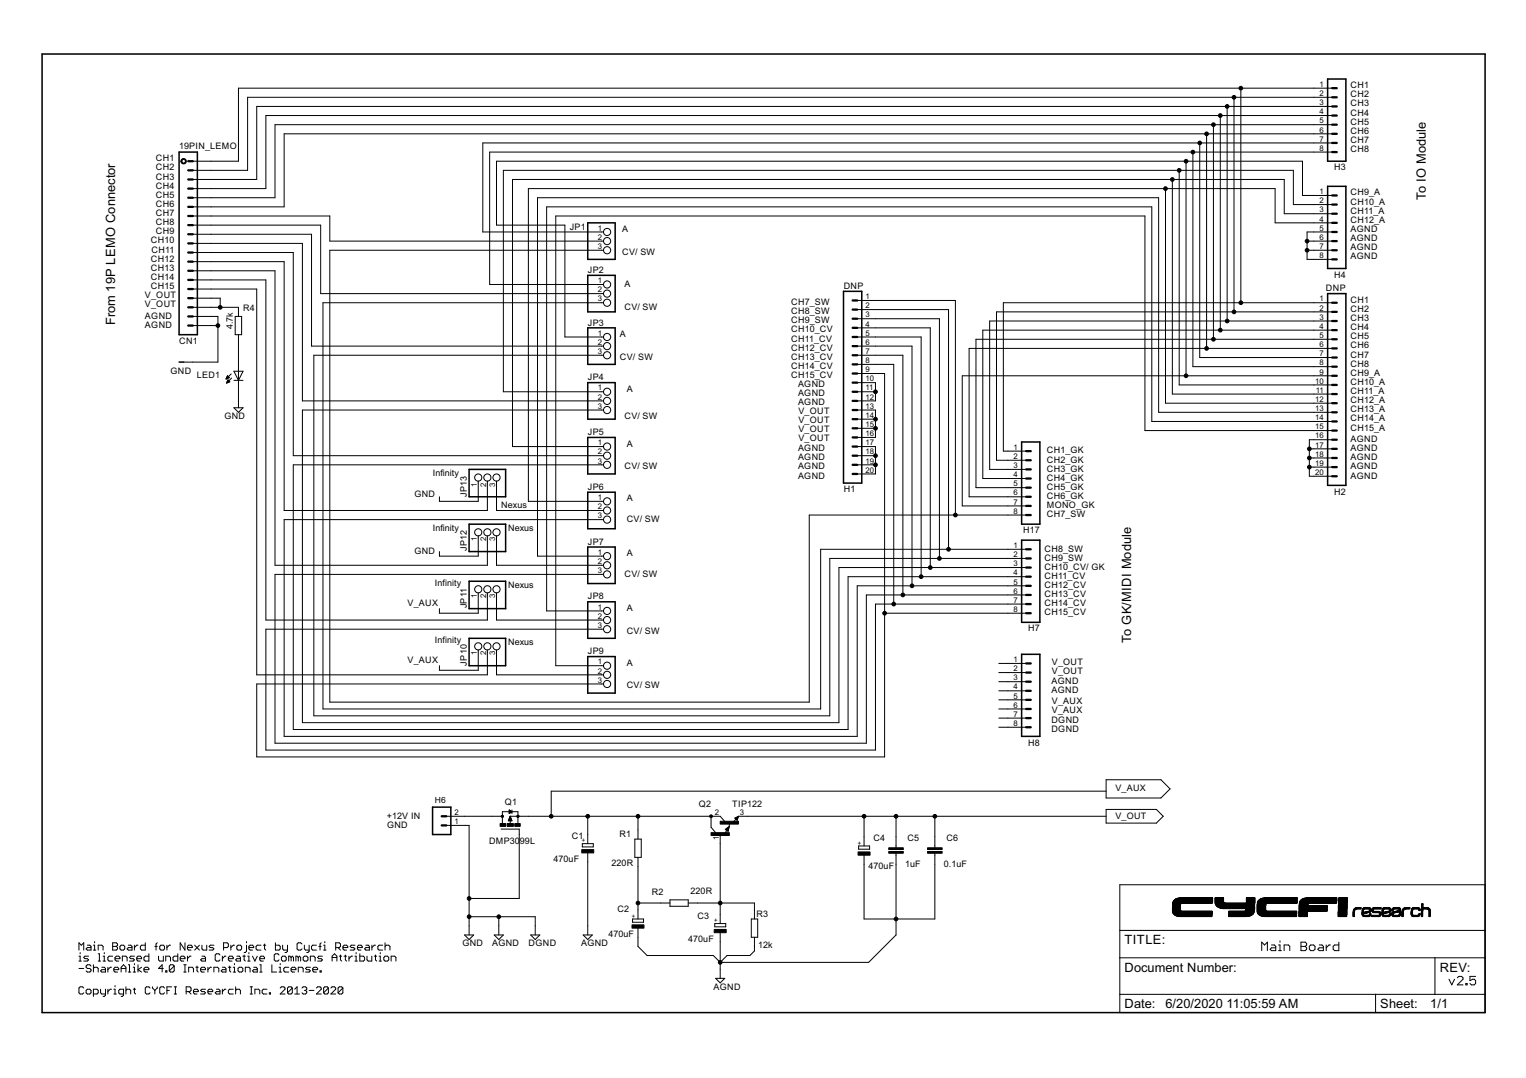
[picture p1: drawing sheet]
<svg xmlns="http://www.w3.org/2000/svg" width="297mm" height="210mm" viewBox="0 0 297 210" stroke-linecap="round" stroke-linejoin="round" font-family="sans-serif">
<defs><g id="words">
<g font-size="2.8">
<text x="277.5" y="38.9" transform="rotate(-90 277.5 38.9)">To IO Module</text>
<text x="22.4" y="63.4" transform="rotate(-90 22.4 63.4)">From 19P LEMO Connector</text>
<text x="220.2" y="125.1" transform="rotate(-90 220.2 125.1)">To GK/MIDI Module</text>
<text x="218.9" y="183.8">TITLE:</text>
<text x="218.9" y="189.2">Document Number:</text>
<text x="280.2" y="189.2">REV:</text>
<text x="218.9" y="196.3">Date: 6/20/2020</text>
<text x="238.7" y="196.3">11:05:59 AM</text>
<text x="268.7" y="196.3">Sheet:</text>
<text x="278.4" y="196.3">1/1</text>
</g>
<g font-size="1.9">
<text x="262.9" y="17.2">CH1</text>
<text x="262.9" y="19">CH2</text>
<text x="262.9" y="20.7">CH3</text>
<text x="262.9" y="22.5">CH4</text>
<text x="34.9" y="29.1">19PIN_LEMO</text>
<text x="262.9" y="24.3">CH5</text>
<text x="262.9" y="26.1">CH6</text>
<text x="262.9" y="27.8">CH7</text>
<text x="262.9" y="29.6">CH8</text>
<text x="30.4" y="31.4">CH1</text>
<text x="30.4" y="33.2">CH2</text>
<text x="30.4" y="35">CH3</text>
<text x="259.7" y="33.2">H3</text>
<text x="30.4" y="36.7">CH4</text>
<text x="30.4" y="38.5">CH5</text>
<text x="30.4" y="40.3">CH6</text>
<text x="262.9" y="38.1">CH9_A</text>
<text x="262.9" y="39.8">CH10_A</text>
<text x="262.9" y="41.6">CH11_A</text>
<text x="29.4" y="47.4">CH10</text>
<text x="30.4" y="42.1">CH7</text>
<text x="30.4" y="43.8">CH8</text>
<text x="30.4" y="45.6">CH9</text>
<text x="110.9" y="44.7">JP1</text>
<text x="121.1" y="45.2">A</text>
<text x="262.9" y="43.4">CH12_A</text>
<text x="262.9" y="47">AGND</text>
<text x="262.9" y="45.2">AGND</text>
<text x="29.4" y="51">CH12</text>
<text x="29.4" y="52.7">CH13</text>
<text x="29.5" y="49.2">CH11</text>
<text x="114.4" y="53.2">JP2</text>
<text x="121.1" y="49.6">CV/ SW</text>
<text x="262.9" y="48.7">AGND</text>
<text x="262.9" y="50.5">AGND</text>
<text x="28.2" y="58.1">V_OUT</text>
<text x="28.2" y="59.8">V_OUT</text>
<text x="29.4" y="54.5">CH14</text>
<text x="29.4" y="56.3">CH15</text>
<text x="121.6" y="55.8">A</text>
<text x="154" y="59.4">CH7_SW</text>
<text x="164.2" y="56.2">DNP</text>
<text x="258.1" y="56.6">DNP</text>
<text x="259.7" y="54.1">H4</text>
<text x="262.9" y="59">CH1</text>
<text x="28.2" y="62.1">AGND</text>
<text x="28.2" y="63.8">AGND</text>
<text x="45.4" y="64.1" transform="rotate(-90 45.4 64.1)">4.7k</text>
<text x="47.3" y="60.6">R4</text>
<text x="114.4" y="63.4">JP3</text>
<text x="120.7" y="65.6">A</text>
<text x="121.6" y="60.3">CV/ SW</text>
<text x="154" y="63">CH9_SW</text>
<text x="154" y="64.7">CH10_CV</text>
<text x="154" y="61.2">CH8_SW</text>
<text x="262.9" y="60.7">CH2</text>
<text x="262.9" y="62.5">CH3</text>
<text x="262.9" y="64.3">CH4</text>
<text x="34.9" y="67">CN1</text>
<text x="120.7" y="70.1">CV/ SW</text>
<text x="154" y="66.5">CH11_CV</text>
<text x="154" y="68.3">CH12_CV</text>
<text x="154" y="70.1">CH13_CV</text>
<text x="154" y="71.8">CH14_CV</text>
<text x="262.9" y="66.1">CH5</text>
<text x="262.9" y="67.8">CH6</text>
<text x="262.9" y="69.6">CH7</text>
<text x="262.9" y="71.4">CH8</text>
<text x="33.2" y="72.8">GND</text>
<text x="38.3" y="73.5">LED1</text>
<text x="114.4" y="74.1">JP4</text>
<text x="122" y="76.3">A</text>
<text x="154" y="73.6">CH15_CV</text>
<text x="155.3" y="75.4">AGND</text>
<text x="155.3" y="77.2">AGND</text>
<text x="262.9" y="73.2">CH9_A</text>
<text x="262.9" y="75">CH10_A</text>
<text x="262.9" y="76.7">CH11_A</text>
<text x="43.7" y="81.6">GND</text>
<text x="121.6" y="81.6">CV/ SW</text>
<text x="155.3" y="79">AGND</text>
<text x="155.4" y="80.6">V_OUT</text>
<text x="155.4" y="82.3">V_OUT</text>
<text x="262.9" y="78.5">CH12_A</text>
<text x="262.9" y="80.3">CH13_A</text>
<text x="262.9" y="82.1">CH14_A</text>
<text x="262.9" y="83.8">CH15_A</text>
<text x="114.4" y="84.7">JP5</text>
<text x="122" y="87">A</text>
<text x="155.3" y="87.8">AGND</text>
<text x="155.3" y="89.6">AGND</text>
<text x="155.4" y="84.1">V_OUT</text>
<text x="155.4" y="85.9">V_OUT</text>
<text x="203.8" y="88.3">CH1_GK</text>
<text x="262.9" y="86.1">AGND</text>
<text x="262.9" y="87.8">AGND</text>
<text x="262.9" y="89.6">AGND</text>
<text x="84.2" y="92.7">Infinity</text>
<text x="114.4" y="95.4">JP6</text>
<text x="121.6" y="91.4">CV/ SW</text>
<text x="155.3" y="91.4">AGND</text>
<text x="155.3" y="93.2">AGND</text>
<text x="164.2" y="95.8">H1</text>
<text x="203.8" y="90.1">CH2_GK</text>
<text x="203.8" y="91.8">CH3_GK</text>
<text x="203.8" y="93.6">CH4_GK</text>
<text x="203.8" y="95.4">CH5_GK</text>
<text x="262.9" y="91.4">AGND</text>
<text x="262.9" y="93.2">AGND</text>
<text x="80.7" y="96.7">GND</text>
<text x="90.9" y="96.7" transform="rotate(-90 90.9 96.7)">JP13</text>
<text x="97.6" y="98.9">Nexus</text>
<text x="122" y="97.6">A</text>
<text x="122" y="101.6">CV/ SW</text>
<text x="203.8" y="97.2">CH6_GK</text>
<text x="203.8" y="98.9">MONO_GK</text>
<text x="203.8" y="100.7">CH7_SW</text>
<text x="259.7" y="96.3">H2</text>
<text x="80.7" y="107.8">GND</text>
<text x="84.2" y="103.4">Infinity</text>
<text x="90.9" y="107.4" transform="rotate(-90 90.9 107.4)">JP12</text>
<text x="98.9" y="103.4">Nexus</text>
<text x="114.4" y="106.1">JP7</text>
<text x="199.2" y="103.8">H17</text>
<text x="203.3" y="107.4">CH8_SW</text>
<text x="121.6" y="112.3">CV/ SW</text>
<text x="122" y="108.3">A</text>
<text x="203.3" y="109.2">CH9_SW</text>
<text x="203.3" y="110.9">CH10_CV/ GK</text>
<text x="203.3" y="112.7">CH11_CV</text>
<text x="79.3" y="118.1">V_AUX</text>
<text x="84.7" y="114.1">Infinity</text>
<text x="90.9" y="118.5" transform="rotate(-90 90.9 118.5)">JP11</text>
<text x="98.9" y="114.5">Nexus</text>
<text x="114.4" y="116.7">JP8</text>
<text x="122" y="118.9">A</text>
<text x="203.3" y="114.5">CH12_CV</text>
<text x="203.3" y="116.3">CH13_CV</text>
<text x="203.3" y="118.1">CH14_CV</text>
<text x="203.3" y="119.8">CH15_CV</text>
<text x="84.7" y="125.2">Infinity</text>
<text x="98.9" y="125.6">Nexus</text>
<text x="122" y="123.4">CV/ SW</text>
<text x="200.1" y="123">H7</text>
<text x="79.3" y="129.2">V_AUX</text>
<text x="90.9" y="129.6" transform="rotate(-90 90.9 129.6)">JP10</text>
<text x="114.4" y="127.4">JP9</text>
<text x="122" y="129.6">A</text>
<text x="204.8" y="131.2">V_OUT</text>
<text x="204.8" y="129.4">V_OUT</text>
<text x="122" y="134.1">CV/ SW</text>
<text x="204.7" y="134.9">AGND</text>
<text x="204.7" y="133.2">AGND</text>
<text x="204.8" y="137">V_AUX</text>
<text x="204.7" y="142.5">DGND</text>
<text x="204.7" y="140.7">DGND</text>
<text x="204.8" y="138.8">V_AUX</text>
<text x="200.1" y="145.2">H8</text>
<text x="217.1" y="154.1">V_AUX</text>
<text x="75.3" y="159.4">+12V IN</text>
<text x="75.3" y="161.2">GND</text>
<text x="98.3" y="156.7">Q1</text>
<text x="136" y="157.1">Q2</text>
<text x="142.5" y="157.1">TIP122</text>
<text x="217.1" y="159.4">V_OUT</text>
<text x="95.2" y="164.3">DMP30</text>
<text x="101.2" y="164.3">99L</text>
<text x="107.7" y="167.8">470uF</text>
<text x="111.3" y="163.4">C1</text>
<text x="120.6" y="163">R1</text>
<text x="170" y="163.8">C4</text>
<text x="176.7" y="163.8">C5</text>
<text x="184.2" y="163.8">C6</text>
<text x="119" y="168.6">220R</text>
<text x="169.1" y="169.2">470uF</text>
<text x="176.2" y="168.7">1uF</text>
<text x="183.7" y="168.7">0.1uF</text>
<text x="120.2" y="177.6">C2</text>
<text x="126.9" y="174.3">R2</text>
<text x="134.4" y="174.1">220R</text>
<text x="135.8" y="178.9">C3</text>
<text x="147.2" y="178.6">R3</text>
<text x="90" y="184.3">GND</text>
<text x="95.8" y="184.3">AGND</text>
<text x="102.9" y="184.3">DGND</text>
<text x="113.1" y="184.3">AGND</text>
<text x="118.4" y="182.5">470uF</text>
<text x="134" y="183.4">470uF</text>
<text x="147.6" y="184.6">12k</text>
<text x="138.9" y="192.7">AGND</text>
</g>
<text font-size="1.8" x="84.7" y="156.3">H6</text>
<g font-size="1.7">
<text x="256.8" y="16.9">1</text>
<text x="256.8" y="18.7">2</text>
<text x="256.8" y="20.5">3</text>
<text x="256.8" y="22.3">4</text>
<text x="256.8" y="24">5</text>
<text x="256.8" y="25.8">6</text>
<text x="256.8" y="27.6">7</text>
<text x="256.8" y="29.4">8</text>
<text x="256.8" y="37.8">1</text>
<text x="256.8" y="39.6">2</text>
<text x="256.8" y="41.4">3</text>
<text x="116.4" y="44.9">1</text>
<text x="116.4" y="46.7">2</text>
<text x="256.8" y="43.1">4</text>
<text x="256.8" y="44.9">5</text>
<text x="256.8" y="46.7">6</text>
<text x="116.4" y="48.5">3</text>
<text x="256.8" y="48.5">7</text>
<text x="256.8" y="50.3">8</text>
<text x="116.4" y="55.1">1</text>
<text x="116.4" y="56.9">2</text>
<text x="116.4" y="58.7">3</text>
<text x="168.5" y="58.3">1</text>
<text x="256.8" y="58.7">1</text>
<text x="116.4" y="65.4">1</text>
<text x="168.5" y="60">2</text>
<text x="168.5" y="61.8">3</text>
<text x="168.5" y="63.6">4</text>
<text x="168.5" y="65.4">5</text>
<text x="256.8" y="60.5">2</text>
<text x="256.8" y="62.3">3</text>
<text x="256.8" y="64">4</text>
<text x="256.8" y="65.8">5</text>
<text x="116.4" y="67.1">2</text>
<text x="116.4" y="68.9">3</text>
<text x="168.5" y="67.1">6</text>
<text x="168.5" y="68.9">7</text>
<text x="168.5" y="70.7">8</text>
<text x="256.8" y="67.6">6</text>
<text x="256.8" y="69.4">7</text>
<text x="256.8" y="71.1">8</text>
<text x="116.4" y="76">1</text>
<text x="116.4" y="77.8">2</text>
<text x="168.5" y="72.5">9</text>
<text x="168.5" y="74.3">10</text>
<text x="168.5" y="76">11</text>
<text x="168.5" y="77.8">12</text>
<text x="256" y="74.7">10</text>
<text x="256.1" y="76.5">11</text>
<text x="256.8" y="72.9">9</text>
<text x="116.4" y="79.6">3</text>
<text x="168.5" y="79.6">13</text>
<text x="168.5" y="81.4">14</text>
<text x="168.5" y="83.1">15</text>
<text x="256" y="78.3">12</text>
<text x="256" y="80">13</text>
<text x="256" y="81.8">14</text>
<text x="256" y="83.6">15</text>
<text x="116.4" y="86.7">1</text>
<text x="116.4" y="88.5">2</text>
<text x="168.5" y="84.9">16</text>
<text x="168.5" y="86.7">17</text>
<text x="168.5" y="88.5">18</text>
<text x="197.3" y="87.6">1</text>
<text x="197.3" y="89.4">2</text>
<text x="256" y="85.4">16</text>
<text x="256" y="87.1">17</text>
<text x="256" y="88.9">18</text>
<text x="92.8" y="94.7" transform="rotate(-90 92.8 94.7)">1</text>
<text x="94.6" y="94.7" transform="rotate(-90 94.6 94.7)">2</text>
<text x="96.4" y="94.7" transform="rotate(-90 96.4 94.7)">3</text>
<text x="116.4" y="90.3">3</text>
<text x="168.5" y="90.3">19</text>
<text x="168.5" y="92">20</text>
<text x="197.3" y="91.1">3</text>
<text x="197.3" y="92.9">4</text>
<text x="197.3" y="94.7">5</text>
<text x="256" y="90.7">19</text>
<text x="256" y="92.5">20</text>
<text x="116.4" y="97.4">1</text>
<text x="116.4" y="99.1">2</text>
<text x="116.4" y="100.9">3</text>
<text x="197.3" y="96.5">6</text>
<text x="197.3" y="98.3">7</text>
<text x="197.3" y="100">8</text>
<text x="92.8" y="105.4" transform="rotate(-90 92.8 105.4)">1</text>
<text x="94.6" y="105.4" transform="rotate(-90 94.6 105.4)">2</text>
<text x="96.4" y="105.4" transform="rotate(-90 96.4 105.4)">3</text>
<text x="197.3" y="106.7">1</text>
<text x="116.4" y="108">1</text>
<text x="116.4" y="109.8">2</text>
<text x="116.4" y="111.6">3</text>
<text x="197.3" y="108.5">2</text>
<text x="197.3" y="110.3">3</text>
<text x="197.3" y="112">4</text>
<text x="197.3" y="113.8">5</text>
<text x="92.8" y="116.5" transform="rotate(-90 92.8 116.5)">1</text>
<text x="94.6" y="116.5" transform="rotate(-90 94.6 116.5)">2</text>
<text x="96.4" y="116.5" transform="rotate(-90 96.4 116.5)">3</text>
<text x="116.4" y="118.7">1</text>
<text x="197.3" y="115.6">6</text>
<text x="197.3" y="117.4">7</text>
<text x="197.3" y="119.1">8</text>
<text x="116.4" y="120.5">2</text>
<text x="116.4" y="122.3">3</text>
<text x="92.8" y="127.6" transform="rotate(-90 92.8 127.6)">1</text>
<text x="94.6" y="127.6" transform="rotate(-90 94.6 127.6)">2</text>
<text x="96.4" y="127.6" transform="rotate(-90 96.4 127.6)">3</text>
<text x="116.4" y="129.4">1</text>
<text x="116.4" y="131.1">2</text>
<text x="197.3" y="128.9">1</text>
<text x="197.3" y="130.7">2</text>
<text x="116.4" y="132.9">3</text>
<text x="197.3" y="132.5">3</text>
<text x="197.3" y="134.3">4</text>
<text x="197.3" y="136">5</text>
<text x="197.3" y="137.8">6</text>
<text x="197.3" y="139.6">7</text>
<text x="197.3" y="141.4">8</text>
<text x="88.5" y="160.5">1</text>
<text x="88.5" y="158.7">2</text>
<text x="139.1" y="158.7">2</text>
<text x="144" y="158.7">3</text>
<text x="139.9" y="163.6" transform="rotate(-90 139.9 163.6)">1</text>
</g>
<g font-size="1.4">
<text x="114" y="164" transform="rotate(-90 114 164)">+</text>
<text x="167.8" y="164.4" transform="rotate(-90 167.8 164.4)">+</text>
<text x="123.8" y="178.7" transform="rotate(-90 123.8 178.7)">+</text>
<text x="139.8" y="179.6" transform="rotate(-90 139.8 179.6)">+</text>
</g>
</g></defs>
<g fill="none" stroke="#000" stroke-width=".19">
<path d="M240.2 18.9v41.8M241.5 17.2v41.7M259.3 17.2h-212.9v14.2h-8.9M259.3 18.9h-211.1v14.3h-10.7M226.9 36.7v41.8h32.4M228.2 34.9v41.8h31.1M229.5 33.2v41.8h29.8M230.9 31.4v41.8M232.2 29.6v41.8h27.1M233.5 27.8v41.8h25.8M234.9 26.1v41.7M236.2 24.3v41.8"/>
<path d="M237.5 22.5v41.8M238.9 20.7v41.8M259.3 38.1h-5.8v-6.7h-156.9v12.4h13.4v21.8h7.5M259.3 39.8h-7.5v-6.6h-153.8v43.1h19.5M259.3 20.7h-209.3v14.2h-12.5M259.3 22.5h-207.5v14.2h-14.3M259.3 24.3h-205.8v14.2h-16M259.3 26.1h-204v14.2h-17.8M259.3 27.8h-165.3v17.4h23.5M259.3 29.6h-164v25.8h22.2M37.5 45.6h23.1v21.8h56.9M37.5 47.4h21.4v30.7h58.6"/>
<path d="M37.5 49.2h19.6v39.5h60.4M37.5 59.8h8.9v1.8M37.5 42.1h26.7v4.8h53.3M37.5 43.8h24.9v13.4h55.1M37.5 50.9h17.8v48.5h39.6v-5.7M37.5 52.7h16v57.4h41.4v-5.8M37.5 54.5h14.3v66.2h43.1v-5.3M37.5 56.3h12.5v75.1h44.9v-4.8M37.5 58.1h5.4v1.7M117.5 58.9h-54.6v79.1h96.8v-31h40M117.5 48.7h-53.3v88h93.3v-36.4h42.2M166.9 58.5h19.1v41.8"/>
<path d="M254.4 46.9h4.9M254.4 48.7h4.9M259.3 58.9h-64v28.9h4.4M259.3 41.6h-9.3v-6.7h-150.2v52.1h17.7M259.3 43.4h-11.1v-6.7h-145.4v60.9h14.7M259.3 45.2h-4.9v5.3h4.9M37.5 61.6h4.9v8.9h-6.6M37.5 63.4h4.9M44 73.8h.1M44 73.7h.2M44.1 73.6h.3M44.1 73.6h.5"/>
<path d="M44.1 74.5h.2M44.2 73.5h.4M44.2 74.5h.2M44.2 73.4h.3M44.2 74.4h.4M44.2 73.3h.2M44.2 74.3h.5M44.3 74.2h.3M44.3 73.2h.1M44.3 73.2l-.3 .6M44.3 73.2l.3 .3-.6 .3M44.3 74.1h.3"/>
<path d="M44.3 74.1h.2M44.4 74l.3 .3-.6 .3zM44.4 74h.1M45 72.8l-1 1M45.1 73.6l-1 1M45.5 79.4h1.8l-.9 .9zM45.5 72.3h1.8l-.9 1.8zM45.5 74.1h1.8M45.8 61.6h1.2v3.6h-1.2zM46.4 65.2v14.2M117.5 69.2h-56.4v70.2h100.4v-30.7h38.2M117.5 79.8h-58.6v60.9h104.4v-30.2h36.4"/>
<path d="M166.9 60.3h17.7v46.7M166.9 62.1h16v46.6M166.9 63.8h14.2v46.7M166.9 65.6h12.4v46.7M166.9 67.4h10.6v46.7M166.9 69.2h8.8v46.6M166.9 71h7.1v46.6M166.9 72.7h5.3v74.7h-122.2v-14.2h67.5M166.9 74.5h3.5v3.6h-3.5M166.9 76.3h3.5M166.9 79.8h3.5v5.4h-3.5M259.3 60.7h-65.3v28.9h5.7"/>
<path d="M259.3 62.5h-66.7v28.9h7.1M259.3 64.3h-68v28.9h8.4M259.3 66.1h-69.3v28.9h9.7M259.3 67.8h-70.7v28.9h11.1M259.3 73.2h-72v25.3h12.4M93.1 93.7v3.9h-7.6v-.9M96.6 93.7v5.7h20.9M117.5 90.5h-60.4v51.5h108v-29.7h34.6M166.9 81.6h3.5M166.9 83.4h3.5M166.9 87h3.5v5.3h-3.5M166.9 88.7h3.5"/>
<path d="M166.9 90.5h3.5M254.9 87.4h4.4M254.9 89.2h4.4M254.9 91h4.4M259.3 85.6h-4.4v7.1h4.4M259.3 80.3h-33.8v-41.8h-120.9v69.8h12.9M259.3 82.1h-35.1v-41.8h-117.8v78.7h11.1M259.3 83.8h-36.4v-41.7h-114.7v87.5h9.3M93.1 115.4v4h-7.6v-.9M93.1 104.3v4h-7.6v-.9M96.6 104.3v5.8h20.9M96.6 115.4v5.3h20.9"/>
<path d="M117.5 101.2h-62.2v42.2h111.6v-29.3h32.8M117.5 111.8h-64v32.9h115.1v-28.9h31.1M172.2 119.4h27.5M199.7 117.6h-29.3v28.4h-118.6v-23.5h65.7M93.1 126.6v3.9h-7.6v-.9M96.6 126.6v4.8h20.9M194.4 129.2h5.3M194.4 131h5.3M194.4 132.7h5.3M194.4 134.5h5.3M194.4 136.3h5.3M194.4 138h5.3"/>
<path d="M194.4 139.8h5.3M86.9 158.9h10.9M99 159.7h.6M99 159.6h.6M99.1 159.6h.4M99.1 159.5h.4M99.1 159.4h.4M99.1 157.7l.6 .4-.6 .3zM99.1 158.4h.1M99.1 158.3h.2M99.1 158.2h.3M99.1 158.1h.4"/>
<path d="M99.1 158h.4M99.1 157.9h.3M99.1 157.8h.2M99.1 157.8h.1M99.1 159.3h.4M99.2 159.3h.2M99.2 159.2h.2M99.2 159.1h.2M99.3 159h.1M99.3 158.9h40.9l.9 1M99.3 158.9v1.6M99.3 158.9l.4 .9h-.7z"/>
<path d="M99.7 157.7v.7M114.4 158.9v5.4M124.2 158.9v4.5M138.4 158.9v2.2l.9 1M143 159.3l.7-.4-.2 .8zM143.3 159.5l-.6 .6M143.7 159l-.6 .3 .4 .4 .2-.6-.5 .2 .3 .3 .1-.4-.2 .2M143.7 158.9h71.6M168.2 158.9v5.8M174.4 158.9v6.2M182 158.9v6.2M194.4 141.6h5.3"/>
<path d="M215.3 151.8h10.7l1.8 1.8-1.8 1.8h-10.7zM215.3 157.6h9.8l1.3 1.3-1.3 1.4h-9.8zM215.3 154.1h-108v4.8M86.9 160.7h4.4v21.4M91.3 178.5h12.9v3.6M97.1 178.5v3.6M97.5 161.4h3.6v13.5h-9.8M97.8 160.4v-2.3h3v2.3M113.3 164.3h2.2v.6h-2.2zM114.4 166.1v16M123.1 178.9h2.2v.7h-2.2zM123.6 163.4h1.2v3.5h-1.2z"/>
<path d="M124.2 166.9v12M124.2 175.8h6.2M130.4 175.2h3.6v1.3h-3.6zM134 175.8h12.9v3.1M139.1 179.8h2.2v.7h-2.2zM140.2 162.5v17.3M141.2 161.5l.8-.6-.3 1zM141.5 161.7l-.5 .6M141.9 161l-.6 .5 .4 .3 .2-.7-.5 .4 .2 .2 .2-.5-.3 .3M142 160.5v.4M146.2 178.9h1.3v3.6h-1.3zM167.1 164.7h2.2v.7h-2.2z"/>
<path d="M174.4 166.1v16l-5.3 5.3h-28.9M182 166.1v12.8h-13.8v-12.4M218 172.3h71.1v24.9h-71.1zM15.4 185v-1.4l.4 .4 .5-.4v1.4M15.4 186.2h.2v.9M15.4 187.1h.4M15.4 188.6h.9M15.6 185.5v.2M16.3 192.4l-.2-.2h-.5l-.2 .2v.9l.2 .2h.5l.2-.2M17 184h.5l.2 .3v.7h-.7l-.2-.2 .2-.3h.7M17 192.6h.5l.2 .2v.5l-.2 .2h-.5l-.2-.2v-.5zM17.3 186.2h-.8l-.2 .2 .2 .3h.5l.3 .2-.3 .2h-.7"/>
<path d="M17.7 188.1l-.2-.2h-.5l-.2 .2v.2l.2 .3h.5l.2 .2v.2l-.2 .3h-.5l-.2-.3M18.2 184h.2v1M18.2 185h.4M18.2 188.6l.2-.3h.5l.2 .3v.7M18.2 193.5h.7l.2-.2v-.5l-.2-.2h-.7v1.4M18.2 187.9v1.4M18.4 183.3v.3M19.1 185v-1h.7l.3 .3v.7M19.1 187.1h.5M19.1 185.7h.2v1.4M19.6 192.6v.7l.2 .2h.7M19.8 188.3h.5l.2 .3v.7h-.7l-.2-.3 .2-.2h.7"/>
<path d="M20.1 186.2h.2v.9M20.1 187.1h.4M20.3 185.5v.2M20.5 192.6v1.2l-.2 .2h-.2M21 188.3v1M21 192.6v.9M21.7 188.3h-.2l-.5 .5M21.7 192.6h-.2l-.5 .5M21.9 184.3h.7M21.9 183.6h.7l.3 .2v.2l-.3 .3 .3 .2v.3l-.3 .2h-.7zM21.9 186.2h-.7l-.2 .2v.5l.2 .2h.7M22.2 192.6h.2v.9"/>
<path d="M22.2 188.8h.9v-.2l-.2-.3h-.5l-.2 .3v.4l.2 .3h.5M22.2 193.5h.4M22.4 186.7h.9v-.3l-.2-.2h-.5l-.2 .2v.5l.2 .2h.5M22.4 191.9v.3M23.6 184h.4l.3 .3v.5l-.3 .2h-.4l-.3-.2v-.5zM23.6 188.6h.9M23.6 189.3v-1l.4-.4 .5 .4v1M23.8 187.1v-.9h.7l.2 .2v.7M24 193.5h-.7l-.2-.2v-.5l.2-.2h.7v1.2l-.2 .2h-.2M24.5 192.2v1.3M24.5 192.8l.2-.2h.5l.2 .2v.7M25 184h.5l.2 .3v.7h-.7l-.3-.2 .3-.3h.7"/>
<path d="M25 187.9h.2v1.4M25 189.3h.5M25.9 188.3h.3v1M25.9 189.3h.5M25.9 192.6h.5M26.2 184v1M26.2 187.6v.3M26.2 192.4v.9l.2 .2M26.2 186.2h-.7l-.3 .2 .3 .3h.4l.3 .2-.3 .2h-.7M26.6 186.7h1v-.3l-.3-.2h-.4l-.3 .2v.5l.3 .2h.4M26.9 184h-.3l-.4 .5M26.9 187.9v1.4"/>
<path d="M27.6 188.3l-.7 .5 .7 .5M28 188.8h1v-.2l-.3-.3h-.4l-.3 .3v.4l.3 .3h.4M28.3 183.6v1.4h-.7l-.3-.2v-.5l.3-.3h.7M29 185.7v1.4h-.7l-.3-.2v-.5l.3-.2h.7M29.2 192.4l-.2-.2h-.5l-.2 .2v.9l.2 .2h.5l.2-.2M29.7 192.2v.2l.4 .4M30.1 184.3h.5M30.1 192.8v.7M30.6 183.6l-.2 .2v1.2M30.6 192.2v.2l-.5 .4M30.9 186.2v.7l.2 .2h.7v-.9M31.3 184h.5l.2 .3v.5l-.2 .2h-.5l-.2-.2v-.5z"/>
<path d="M31.8 188.6h-.9l.7-.7v1.4M32 192.4l-.2-.2h-.5l-.2 .2v.9l.2 .2h.5l.2-.2M32.3 189h.2v.3h-.2zM32.3 187.1v-.9h.7l.2 .2v.7M32.5 184v1M32.5 192.8h.5M33.2 184h-.2l-.5 .5M33.4 192.2h-.9v1.3M33.9 188.1l-.2-.2h-.5l-.2 .2v.9M33.9 188.1v.9l-.2 .3h-.5l-.2-.3M33.9 188.1l-.9 .9M33.9 192.2h.5"/>
<path d="M33.9 193.5h.5M34.1 192.2v1.3M34.6 185.7v1.4h-.7l-.2-.2v-.5l.2-.2h.7M35.1 186.7h.9v-.3l-.2-.2h-.5l-.2 .2v.5l.2 .2h.5M35.8 187.9h.4M35.8 189.3h.4M36 183.6v1.4l-.9-1.4v1.4M36 187.9v1.4M36.2 193.1h.8l.2-.3v-.4l-.2-.2h-.8v1.3M36.5 184.5h.9v-.2l-.2-.3h-.5l-.2 .3v.5l.2 .2h.5M36.5 186.2v.9M36.7 189.3v-1h.7l.3 .3v.7"/>
<path d="M36.7 193.1l.5 .4M37.2 186.2h-.2l-.5 .5M37.7 193.1h.9v-.3l-.2-.2h-.5l-.2 .2v.5l.2 .2h.5M37.9 184l.9 1M38.1 188.3h.5M38.4 188.1v.9l.2 .3M38.8 184l-.9 1M39.1 188.8h.9v-.2l-.2-.3h-.5l-.2 .3v.4l.2 .3h.5M39.3 184v.8l.2 .2h.7v-1M39.3 186.2h.5l.2 .2v.7h-.7l-.2-.2 .2-.2h.7M40 192.6h-.7l-.2 .2 .2 .3h.5l.2 .2-.2 .2h-.7M40.5 188.3v1"/>
<path d="M40.5 193.1h.9v-.3l-.2-.2h-.5l-.2 .2v.5l.2 .2h.5M41.2 188.3h-.3l-.4 .5M41.6 184h-.7l-.2 .3 .2 .2h.5l.2 .3-.2 .2h-.7M41.6 189.3v-1h.8l.2 .3v.7M42.1 192.6h.5l.2 .2v.7h-.7l-.2-.2 .2-.2h.7M42.8 185.9l-.2-.2h-.5l-.2 .2v1l.2 .2h.5l.2-.2M43.3 186.2v.9M43.3 192.6v.9M43.3 188.3h.5l.2 .3v.7h-.7l-.2-.3 .2-.2h.7M43.5 184.5h.7l.2-.2v-.5l-.2-.2h-.7v1.4M44 186.2h-.2l-.5 .5M44 192.6h-.2l-.5 .5"/>
<path d="M44.4 186.7h1v-.3l-.2-.2h-.5l-.3 .2v.5l.3 .2h.5M44.4 188.3h.5M44.7 188.1v.9l.2 .3M44.9 184v1M45.4 192.6h-.7l-.3 .2v.5l.3 .2h.7M45.4 189.3h.5M45.4 188.3h.2v1M45.6 184h-.2l-.5 .5M45.6 187.6v.3M45.9 192.8l.2-.2h.5l.2 .2v.7M45.9 192.2v1.3M46.1 186.2h.5l.2 .2v.7h-.7l-.2-.2 .2-.2h.7"/>
<path d="M46.3 184h.5l.2 .3v.5l-.2 .2h-.5l-.2-.2v-.5zM46.6 188.3h.4l.3 .3v.4l-.3 .3h-.4l-.3-.3v-.4zM47.3 186.2h.5M47.5 185.9v1l.3 .2M47.8 189.3v-1h.7l.2 .3v.7M48 184v1.2l-.2 .3h-.3M48 183.3v.3M48.2 186.2h.3v.9M48.2 187.1h.5M48.5 184.5h.9v-.2l-.3-.3h-.4l-.2 .3v.5l.2 .2h.4M48.5 185.5v.2M48.7 192.2h.4"/>
<path d="M48.7 193.5h.4M48.9 192.2v1.3M49.1 186.2l.5 .9 .5-.9M49.4 188.3h.4l.3 .3v.7h-.7l-.3-.3 .3-.2h.7M49.6 193.5v-.9h.7l.3 .2v.7M50.6 186.7h.9v-.3l-.2-.2h-.5l-.2 .2v.5l.2 .2h.5M50.6 187.9h.2v1.4M50.6 189.3h.4M50.8 184h-.7l-.3 .3v.5l.3 .2h.7M51.3 184h.4M51.5 183.8v1l.2 .2M52 192.6h-.7l-.3 .2v.5l.3 .2h.7"/>
<path d="M52.4 193.3h.3v.2h-.3zM52.9 187.9v1.4h.9M53.6 183.6v1.4h.7l.2-.2v-.5l-.2-.3h-.7M54.3 185.9l-.2-.2h-.5l-.2 .2v1l.2 .2h.5l.2-.2M54.3 188.3h.2v1M54.3 189.3h.5M54.5 187.6v.3M54.5 192.4l.3-.2h.4l.3 .2v.2l-1 .9h1M55 184v.8l.2 .2h.8M55 186.2h.5l.2 .2v.5l-.2 .2h-.5l-.2-.2v-.5zM56 184v1.2l-.3 .3h-.2M56.2 188.3h-.7l-.3 .3v.4l.3 .3h.7"/>
<path d="M56.7 186.4l-.3-.2h-.2v.9M56.7 186.4v.7M56.7 188.8h.9v-.2l-.2-.3h-.5l-.2 .3v.4l.2 .3h.5M56.7 186.4l.2-.2 .2 .2v.7M56.9 192.4l-.2-.2h-.5l-.2 .2v.9M56.9 192.4v.9l-.2 .2h-.5l-.2-.2M56.9 192.4l-.9 .9M57.4 192.6l.4-.4v1.3M57.4 193.5h.9M58.1 186.4l-.3-.2h-.2v.9M58.1 186.4v.7M58.1 189.3v-1h.7l.2 .3v.7"/>
<path d="M58.1 186.4l.2-.2 .2 .2v.7M58.8 183.8l-.3-.2h-.4l-.3 .2v1l.3 .2h.4l.3-.2M58.8 192.4l.2-.2h.5l.2 .2v.2l-.2 .2M59.2 184v.8l.3 .2h.7M59.2 186.2h.5l.2 .2v.5l-.2 .2h-.5l-.2-.2v-.5zM59.2 192.8h.3M59.5 192.8l.2 .3v.2l-.2 .2h-.5l-.2-.2M60.2 184v1.2l-.3 .3h-.2M60.2 192.8h.9M60.4 187.1v-.9h.7l.2 .2v.7M60.4 188.3h-.7l-.2 .3 .2 .2h.5l.2 .2-.2 .3h-.7M60.9 188.8h.9v-.2l-.2-.3h-.5l-.2 .3v.4l.2 .3h.5"/>
<path d="M61.6 184h-.7l-.3 .3v.5l.3 .2h.7M61.6 192.4l.2-.2h.5l.2 .2v.2l-.9 .9h.9M62.1 184.3h.4M62.3 189h.2v.3h-.2zM62.5 183.6l-.2 .2v1.2M62.8 186.2h-.7l-.3 .2 .3 .3h.4l.3 .2-.3 .2h-.7M63 184h.2v1M63 185h.5M63.2 183.3v.3M63.9 192.4l-.2-.2h-.5l-.2 .2v.9M63.9 192.4v.9l-.2 .2h-.5l-.2-.2M63.9 192.4l-.9 .9"/>
<path d="M64.4 192.4l.2-.2h.5l.2 .2v.2l-.9 .9h.9M64.6 187.1v-.9l.5-.5 .5 .5v.9M64.6 186.4h1M65.3 184.5h.7l.3-.2v-.5l-.3-.2h-.7v1.4M65.8 184.5l.5 .5M66 186.2h.5M66.3 185.9v1l.2 .2M66.7 192.4l-.2-.2h-.5l-.2 .2v.9M66.7 192.4v.9l-.2 .2h-.5l-.2-.2M66.7 192.4l-.9 .9M66.8 184.5h.9v-.2l-.2-.3h-.5l-.2 .3v.5l.2 .2h.5M67 186.2h.5"/>
<path d="M67.2 185.9v1l.3 .2M67.9 186.2v.9M68.6 186.2h-.2l-.5 .5M69.1 184h-.7l-.2 .3 .2 .2h.5l.2 .3-.2 .2h-.7M69.1 186.2h.2v.9M69.1 187.1h.5M69.3 185.5v.2M69.6 184.5h.9v-.2l-.2-.3h-.5l-.2 .3v.5l.2 .2h.5M70 185.7v1.4h.7l.3-.2v-.5l-.3-.2h-.7M71.2 184h.5l.2 .3v.7h-.7l-.2-.2 .2-.3h.7M71.4 186.2v.7l.3 .2h.7v-.9M72.4 184v1"/>
<path d="M72.9 186.2h.4M73.1 184h-.2l-.5 .5M73.1 185.9v1l.2 .2M73.8 186.2h.2v.9M73.8 187.1h.5M74 185.5v.2M74.5 184h-.7l-.2 .3v.5l.2 .2h.7M75 184.3l.2-.3h.5l.2 .3v.7M75 183.6v1.4M75 186.2h.4l.3 .2v.5l-.3 .2h-.4l-.3-.2v-.5zM76.1 187.1v-.9h.7l.3 .2v.7M90.4 182.1h1.8l-.9 .8z"/>
<path d="M96.2 182.1h1.8l-.9 .8zM103.3 182.1h1.8l-.9 .8zM113.5 182.1h1.8l-.9 .8zM124.2 180.7v3.6l1.8 1.8h12.9l1.3 1.3M139.3 190.5h1.8l-.9 .9zM140.2 181.6v8.9M146.9 182.5v2.7l-.9 .9h-4.5l-1.3 1.3M218 186.5h71.1M218 193.6h71.1M218 181.2h71.1M245.6 185.1v-1.6l.5 .5 .6-.5v1.6M247.5 184h.6l.2 .3v.8h-.8l-.3-.3 .3-.2h.8"/>
<path d="M248.9 184h.3v1.1M248.9 185.1h.5M249.2 183.2v.3M250 185.1v-1.1h.8l.3 .3v.8M253.2 183.5h.9l.2 .2v.3l-.2 .3 .2 .3v.2l-.2 .3h-.9zM253.2 184.3h.9M255.1 184h.6l.3 .3v.5l-.3 .3h-.6l-.2-.3v-.5zM256.8 184h.5l.3 .3v.8h-.8l-.3-.3 .3-.2h.8M258.1 184v1.1M259 184h-.3l-.6 .6M260.6 183.5v1.6h-.8l-.3-.3v-.5l.3-.3h.8M267.8 193.6v3.6"/>
<path d="M279.3 186.5v7.1M282 190.7l.6 1.1 .5-1.1M283.7 190.4l.3-.3h.5l.3 .3v.3l-1.1 1.1h1.1M285.3 191.5h.3v.3h-.3zM287.2 190.1h-1.1v.8l.6-.2h.3l.2 .2v.6l-.2 .3h-.6l-.3-.3"/>
<circle cx="118.2" cy="58.9" r=".7"/>
<circle cx="118.2" cy="55.4" r=".7"/>
<circle cx="118.2" cy="45.2" r=".7"/>
<circle cx="118.2" cy="46.9" r=".7"/>
<circle cx="118.2" cy="57.2" r=".7"/>
<circle cx="118.2" cy="48.7" r=".7"/>
<circle cx="118.2" cy="65.6" r=".7"/>
<circle cx="118.2" cy="69.2" r=".7"/>
<circle cx="118.2" cy="67.4" r=".7"/>
<circle cx="118.2" cy="76.3" r=".7"/>
<circle cx="118.2" cy="79.8" r=".7"/>
<circle cx="118.2" cy="78.1" r=".7"/>
<circle cx="93.1" cy="93" r=".7"/>
<circle cx="94.9" cy="93" r=".7"/>
<circle cx="96.6" cy="93" r=".7"/>
<circle cx="118.2" cy="90.5" r=".7"/>
<circle cx="118.2" cy="88.7" r=".7"/>
<circle cx="118.2" cy="97.6" r=".7"/>
<circle cx="118.2" cy="99.4" r=".7"/>
<circle cx="118.2" cy="87" r=".7"/>
<circle cx="93.1" cy="114.7" r=".7"/>
<circle cx="93.1" cy="103.7" r=".7"/>
<circle cx="94.9" cy="103.7" r=".7"/>
<circle cx="94.9" cy="114.7" r=".7"/>
<circle cx="96.6" cy="114.7" r=".7"/>
<circle cx="96.6" cy="103.7" r=".7"/>
<circle cx="118.2" cy="110.1" r=".7"/>
<circle cx="118.2" cy="108.3" r=".7"/>
<circle cx="118.2" cy="111.8" r=".7"/>
<circle cx="118.2" cy="101.2" r=".7"/>
<circle cx="118.2" cy="119" r=".7"/>
<circle cx="93.1" cy="125.9" r=".7"/>
<circle cx="94.9" cy="125.9" r=".7"/>
<circle cx="96.6" cy="125.9" r=".7"/>
<circle cx="118.2" cy="120.7" r=".7"/>
<circle cx="118.2" cy="122.5" r=".7"/>
<circle cx="118.2" cy="131.4" r=".7"/>
<circle cx="118.2" cy="129.6" r=".7"/>
<circle cx="118.2" cy="133.2" r=".7"/>
</g>
<g fill="#000" stroke="#000" stroke-width=".19">
<path d="M140.2 159.9h3.5v.6h-3.5zM97.3 160.4h1.1v.5h-1.1zM98.7 160.4h1.2v.5h-1.2zM100.2 160.4h1.1v.5h-1.1zM113.2 165.4h2.4v.7h-2.4zM138.4 162.1h3.6v.6h-3.6zM167 165.9h2.4v.6h-2.4zM173 165.8h2.8v.3h-2.8zM173 165.1h2.8v.3h-2.8zM180.6 165.8h2.8v.3h-2.8zM180.6 165.1h2.8v.3h-2.8zM228.2 177.5h7.8z"/>
<path d="M228.2 177.4l7.8 .1zM228.2 177.4h1.8zM228.2 177.3l1.7 .1zM228.2 177.3h1.6zM228.2 177.2l1.6 .1zM228.2 177.2h1.6zM228.2 177.1l1.5 .1zM228.2 177.1h1.5zM228.2 177l1.5 .1zM228.2 177h1.5zM228.2 176.9l1.5 .1zM228.2 176.9h1.5z"/>
<path d="M228.2 176.8l1.5 .1zM228.2 176.8h1.5zM228.2 176.7l1.5 .1zM228.2 176.7h1.5zM228.3 177.6l7.7 .1zM228.3 177.6h7.7zM228.3 177.5l7.7 .1zM228.3 177.5h7.7zM228.3 176.7h1.4zM228.3 176.6l1.4 .1zM228.3 176.6h1.4zM228.3 176.5l1.4 .1z"/>
<path d="M228.3 176.5h1.4zM228.3 176.4l1.4 .1zM228.3 176.4h1.4zM228.3 176.3l1.4 .1zM228.3 176.3h1.5zM228.3 176.2l1.5 .1zM228.3 176.2h1.5zM228.3 176.1l1.5 .1zM228.3 176.1h1.5zM228.3 176l1.5 .1zM228.3 176h1.5zM228.3 175.9l1.6 .1z"/>
<path d="M228.3 175.9h1.6zM228.3 175.9h1.7zM228.3 177.8h7.7zM228.3 177.7l7.7 .1zM228.3 177.7h7.7zM228.3 175.8l7.7 .1zM228.3 175.8h7.7zM228.3 175.7l7.7 .1zM228.3 175.7h7.7zM228.3 177.8l7.7 .1zM228.3 175.6l7.7 .1zM228.3 175.6h7.7z"/>
<path d="M228.4 175.5h7.7zM228.4 177.9h7.5zM228.4 175.4l7.7 .1zM228.5 177.9l7.4 .1zM228.5 178h7.4zM228.5 175.4h7.5zM228.5 175.3l7.5 .1zM228.5 178l7.4 .1zM228.5 175.3h7.5zM228.6 178.1h7.3zM228.6 175.2l7.4 .1zM228.6 178.1l7.3 .1z"/>
<path d="M228.6 175.2h7.4zM228.7 175.2h7.3zM228.7 178.2h7.2zM228.7 178.2l7.2 .1zM228.7 175.1l7.3 .1zM228.8 175l7.2 .1zM228.8 178.3h7.1zM228.9 175h7.1zM229 178.3l6.9 .1zM229 175h7zM229.1 178.4h6.8zM229.1 174.9l7 .1z"/>
<path d="M229.2 174.9h6.9zM229.3 178.4h6.6zM229.5 174.8l6.5 .1zM229.7 178.4l6.2 .1zM229.8 174.8h6.2zM236.5 175.9h7.7zM236.5 175.7h1.8zM236.5 175.6l1.7 .1zM236.5 175.6h1.7zM236.5 175.5h1.7zM236.5 175.4l1.7 .1zM236.5 175.4h1.7z"/>
<path d="M236.5 175.3l1.7 .1zM236.5 175.3h1.7zM236.5 175.2l1.7 .1zM236.5 175.2h1.7zM236.5 175.1l1.7 .1zM236.5 175l1.7 .1zM236.5 175h1.7zM236.5 174.9l1.7 .1zM236.5 174.9h1.7zM236.5 174.8l1.7 .1zM236.5 174.8h1.7zM236.5 175.8l2 .1z"/>
<path d="M236.5 175.8h1.9zM236.5 175.7l1.8 .1zM236.6 176h7.6zM236.6 175.9l7.6 .1zM236.6 175.9h7.6zM236.6 176.1l7.6 .1zM236.6 176.1h7.6zM236.6 176l7.6 .1zM236.7 176.2l7.5 .1zM236.7 176.2h7.5zM236.7 176.3h7.5zM236.8 176.4h7.4z"/>
<path d="M236.8 176.3l7.4 .1zM236.8 176.4l7.4 .1zM236.9 176.5h7.3zM237 176.5l7.2 .1zM237 176.6h7.2zM237.1 176.6l7.1 .1zM237.2 176.7h7zM237.3 176.7h6.9zM237.4 176.7l6.8 .1zM237.5 176.8h6.7zM237.7 176.8l6.5 .1zM238 176.9h6.2z"/>
<path d="M239.1 178.4l3.5 .1zM239.1 178.4h4.1zM239.1 178.3l4.3 .1zM239.1 178.3h4.4zM239.1 178.2l4.5 .1zM239.1 178.2h4.5zM239.2 178.4h3.8zM239.2 178.1l4.5 .1zM239.2 177.6h4.9zM239.2 177.5l4.9 .1zM239.2 177.5h4.9zM239.2 177.4l5 .1z"/>
<path d="M239.2 178.1h4.6zM239.2 178l4.7 .1zM239.2 178h4.7zM239.2 177.9l4.7 .1zM239.2 177.9h4.7zM239.2 177.9h4.8zM239.2 177.8l4.8 .1zM239.2 177.8h4.8zM239.2 177.7l4.9 .1zM239.2 177.7h4.9zM239.2 177.6l4.9 .1zM242.3 177.4h1.9z"/>
<path d="M242.4 177.3l1.8 .1zM242.5 177.3h1.7zM242.5 177.2l1.7 .1zM242.5 177.2h1.7zM242.5 177.1l1.7 .1zM242.5 177.1h1.7zM242.5 177l1.7 .1zM242.5 177h1.7zM242.5 176.9l1.7 .1zM242.6 175.8l1.7 .1zM242.6 175.8h1.7zM242.6 175.7l1.7 .1z"/>
<path d="M242.6 175.7h1.7zM242.6 175.6l1.7 .1zM242.6 175.6h1.7zM242.6 175.5h1.7zM242.6 175.4l1.7 .1zM242.6 175.4h1.7zM242.6 175.3l1.7 .1zM242.6 175.3h1.7zM242.6 175.2l1.7 .1zM242.6 175.2h1.7zM242.6 175.1l1.7 .1zM242.6 175l1.7 .1z"/>
<path d="M242.6 175h1.7zM242.6 174.9l1.7 .1zM242.6 174.9h1.7zM242.6 174.8l1.7 .1zM242.6 174.8h1.7zM244.7 177.5l7.7 .1zM244.7 177.5h7.7zM244.7 177.4l7.7 .1zM244.7 177.4h1.9zM244.7 177.3l1.8 .1zM244.7 177.3h1.7zM244.7 177.2l1.7 .1z"/>
<path d="M244.7 177.2h1.7zM244.7 177.1l1.7 .1zM244.7 177.1h1.7zM244.7 177l1.7 .1zM244.7 177h1.7zM244.7 176.9l1.7 .1zM244.7 176.9h1.7zM244.7 176.8l1.7 .1zM244.7 176.8h1.7zM244.7 176.7l1.7 .1zM244.7 176.7h1.7zM244.7 176.6l1.7 .1z"/>
<path d="M244.7 176.6h1.7zM244.7 176.5l1.7 .1zM244.7 176.5h1.7zM244.7 176.4l1.7 .1zM244.7 176.4h1.7zM244.7 176.3l1.7 .1zM244.7 176.3h1.7zM244.7 176.2l1.7 .1zM244.7 176.2h1.7zM244.7 176.1l1.7 .1zM244.7 176.1h1.7zM244.8 177.7l7.6 .1z"/>
<path d="M244.8 177.7h7.6zM244.8 177.6l7.6 .1zM244.8 177.6h7.6zM244.8 176l1.6 .1zM244.8 176h1.6zM244.8 175.9l1.6 .1zM244.8 175.9h1.7zM244.8 175.9h1.8zM244.8 175.8l7.7 .1zM244.8 175.8h7.7zM244.8 175.7l7.7 .1zM244.8 177.8l7.6 .1z"/>
<path d="M244.8 177.8h7.6zM244.8 175.7h7.7zM244.8 175.6l7.7 .1zM244.8 175.6h7.7zM244.8 175.5h7.7zM244.9 177.9h7.5zM244.9 175.5h7.6zM244.9 175.4l7.6 .1zM244.9 177.9l7.5 .1zM244.9 178h7.5zM244.9 175.4h7.6zM245 178l7.4 .1z"/>
<path d="M245 175.3l7.5 .1zM245 178.1h7.4zM245 175.3h7.5zM245.1 175.2l7.4 .1zM245.1 178.1l7.3 .1zM245.1 175.2h7.4zM245.2 178.2h7.2zM245.2 175.2h7.3zM245.2 175.1l7.3 .1zM245.2 178.2l7.2 .1zM245.3 175l7.2 .1zM245.3 178.3h7.1z"/>
<path d="M245.4 175h7.1zM245.4 178.3l7 .1zM245.6 174.9l6.9 .1zM245.6 178.4h6.8zM245.7 174.9h6.8zM245.8 178.4h6.6zM246 174.8l6.5 .1zM246.2 178.4l6.2 .1zM246.3 174.8h6.2zM252.8 178.4l1.7 .1zM252.8 178.4h1.7zM252.8 178.3l1.7 .1z"/>
<path d="M252.8 178.3h1.7zM252.8 178.2l1.7 .1zM252.8 178.2h1.7zM252.8 178.1l1.7 .1zM252.8 178.1h1.7zM252.8 178l1.7 .1zM252.8 178h1.7zM252.8 177.9l1.7 .1zM252.8 177.9h1.7zM252.8 177.8l1.7 .1zM252.8 177.8h1.7zM252.8 177.7l1.7 .1z"/>
<path d="M252.8 177.7h1.7zM252.8 177.6l1.7 .1zM252.8 177.6h1.7zM252.8 177.5l1.7 .1zM252.8 177.5h1.7zM252.9 177.5h1.6zM252.9 177.4l1.6 .1zM252.9 177.4h5.4zM252.9 177.3l5.4 .1zM252.9 177.3h5.4zM252.9 177.2l5.4 .1zM252.9 177.2h5.5z"/>
<path d="M252.9 177.1l5.5 .1zM252.9 177.1h5.5zM252.9 177l5.5 .1zM252.9 177h5.5zM252.9 176.9l5.5 .1zM252.9 176.9h5.5zM252.9 176.8l5.5 .1zM252.9 176.8h5.5zM252.9 176.7l5.5 .1zM252.9 176.7h5.5zM252.9 176.6l5.5 .1zM252.9 176.6h5.5z"/>
<path d="M252.9 176.5l5.5 .1zM252.9 176.5h5.5zM252.9 176.4l5.5 .1zM252.9 176.4h5.5zM252.9 176.3l5.5 .1zM252.9 176.3h1.7zM252.9 176.2l1.7 .1zM252.9 176.2h1.7zM252.9 176.1l1.7 .1zM252.9 176.1h1.7zM252.9 176l1.7 .1zM252.9 176h1.7z"/>
<path d="M252.9 175.9l1.8 .1zM252.9 175.9h1.8zM252.9 175.9h1.9zM253 175.8l7.2 .1zM253 175.8h7.2zM253 175.7l7.2 .1zM253 175.7h7.2zM253 175.6l7.2 .1zM253 175.6h7.2zM253 175.5h7.2zM253.1 175.5h7.1zM253.1 175.4l7.1 .1z"/>
<path d="M253.1 175.4h7.1zM253.2 175.3l7 .1zM253.2 175.3h7zM253.2 175.2l7 .1zM253.3 175.2h6.9zM253.4 175.1l6.8 .1zM253.4 175l6.8 .1zM253.6 175h6.6zM253.8 174.9l6.4 .1zM253.9 174.9h6.3zM254.1 174.8l6.1 .1zM254.5 174.8h5.7z"/>
<path d="M260.5 178.4l1.6 .1zM260.5 178.4h1.6zM260.5 178.3l1.6 .1zM260.5 178.3h1.6zM260.5 178.2l1.6 .1zM260.5 178.2h1.6zM260.5 178.1l1.7 .1zM260.5 178.1h1.7zM260.5 178l1.7 .1zM260.5 178h1.7zM260.5 177.9l1.7 .1zM260.5 177.9h1.7z"/>
<path d="M260.5 177.8l1.7 .1zM260.5 177.8h1.7zM260.5 177.7l1.7 .1zM260.5 177.7h1.7zM260.5 177.6l1.7 .1zM260.5 177.6h1.7zM260.5 177.5l1.7 .1zM260.5 177.5h1.7zM260.5 177.4l1.7 .1zM260.5 177.4h1.7zM260.5 177.3l1.7 .1zM260.5 177.3h1.7z"/>
<path d="M260.5 177.2l1.7 .1zM260.5 177.2h1.7zM260.5 177.1l1.7 .1zM260.5 177.1h1.7zM260.5 177l1.7 .1zM260.5 177h1.7zM260.5 176.9l1.7 .1zM260.5 176.9h1.7zM260.5 176.8l1.7 .1zM260.5 176.8h1.7zM260.5 176.7l1.7 .1zM260.5 176.7h1.7z"/>
<path d="M260.5 176.6l1.7 .1zM260.5 176.6h1.7zM260.5 176.5l1.7 .1zM260.5 176.5h1.7zM260.5 176.4l1.7 .1zM260.5 176.4h1.7zM260.5 176.3l1.7 .1zM260.5 176.3h1.7zM260.5 176.2l1.7 .1zM260.6 176.2h1.6zM260.6 176.1l1.6 .1zM260.6 176.1h1.6z"/>
<path d="M260.6 176l1.6 .1zM260.6 176h1.6zM260.6 175.9l1.6 .1zM260.6 175.9h1.6zM260.6 175.8l1.6 .1zM260.6 175.8h1.6zM260.6 175.7l1.6 .1zM260.6 175.7h1.6zM260.6 175.6l1.6 .1zM260.6 175.6h1.7zM260.6 175.5h1.7zM260.6 175.4l1.7 .1z"/>
<path d="M260.6 175.4h1.7zM260.6 175.3l1.7 .1zM260.6 175.3h1.7zM260.6 175.2l1.7 .1zM260.6 175.2h1.7zM260.6 175.1l1.7 .1zM260.6 175l1.7 .1zM260.6 175h1.7zM260.6 174.9l1.7 .1zM260.6 174.9h1.7zM260.6 174.8l1.7 .1zM260.6 174.8h1.7z"/>
<path d="M263.4 178.4l.2 .1zM263.4 178.4h.2zM263.4 178.3l.2 .1zM263.4 178.3h.2zM263.4 178.2l.2 .1zM263.4 178.2h.2zM263.4 178.1l.2 .1zM263.4 178.1h.2zM263.4 178l.2 .1zM263.4 178h.2zM263.4 177.9l.2 .1zM263.4 177.9h.2z"/>
<path d="M263.4 177.8l.2 .1zM263.4 177.8h.2zM263.4 177.7l.2 .1zM263.4 177.7h.2zM263.4 177.6l.2 .1zM263.4 177.6h.2zM263.4 177.5l.2 .1zM263.4 177.5h.2zM263.4 177.4l.3 .1zM263.4 177.4h.3zM263.4 177.3l.3 .1zM263.4 177.3h.3z"/>
<path d="M263.5 177.2l.2 .1zM263.5 177.2h.2zM263.5 177.1l.3 .1zM263.5 177.1h.3zM263.6 177l.3 .1zM263.6 177h.5zM263.6 176.9l1.3 .1zM263.7 176.9h1.2zM263.7 176.8l1.2 .1zM263.8 176.8h1.1zM263.9 176.7l1 .1zM264.1 176.7h.8z"/>
<path d="M265.1 177.9h.5zM265.1 177.8l.7 .1zM265.1 177.6l1.5 .1zM265.1 178l.3 .1zM265.1 178h.3zM265.1 177.9l.3 .1zM265.1 177.9h.3zM265.1 177.8h.9zM265.1 177.7l1.1 .1zM265.1 177.7h1.3zM265.1 177.6h.3zM265.2 178.2h.3z"/>
<path d="M265.2 178.1l.3 .1zM265.2 178.1h.2zM265.2 177.5l.2 .1zM265.2 177.5h.2zM265.2 177.4l.2 .1zM265.2 177.4h.2zM265.2 177.3l.2 .1zM265.2 177.3h.2zM265.2 177.2l.2 .1zM265.2 177.2h.2zM265.2 177.1l.2 .1zM265.2 177.1h.3z"/>
<path d="M265.2 178.3h1.6zM265.2 178.2l1.6 .1zM265.2 177l.3 .1zM265.2 177h.4zM265.2 178.3l1.5 .1zM265.2 176.9l1.6 .1zM265.3 178.4h1.4zM265.3 176.9h1.5zM265.3 176.8l1.5 .1zM265.4 178.4h1.2zM265.4 176.8h1.3zM265.5 178.4l1 .1z"/>
<path d="M265.5 176.7l1.1 .1zM265.6 177.6h1.1zM265.6 176.7h.8zM265.8 177.5l1 .1zM266 177.5h.8zM266.2 177.5h.6zM266.4 177.4l.5 .1zM266.4 178.2h.4zM266.4 177h.5zM266.5 178.1l.3 .1zM266.5 177l.4 .1zM266.6 178.1h.2z"/>
<path d="M266.6 178l.2 .1zM266.6 177.4h.3zM266.6 177.1h.3zM266.6 178h.3zM266.6 177.9l.3 .1zM266.6 177.9h.3zM266.6 177.3l.3 .1zM266.6 177.3h.3zM266.6 177.2l.3 .1zM266.6 177.2h.3zM266.6 177.1l.3 .1zM267 178.4l1.5 .1z"/>
<path d="M267 178.4h1.6zM267 178.3l1.7 .1zM267 178.3h1.7zM267 178.2l1.7 .1zM267.1 177.4l.3 .1zM267.1 177.4h.2zM267.1 177.3l.2 .1zM267.1 177.3h.2zM267.1 177.2l.2 .1zM267.1 177.2h.2zM267.1 177.1l.2 .1zM267.1 177.1h.2z"/>
<path d="M267.1 177l.3 .1zM267.1 177.5h1.5zM267.1 176.9l1.7 .1zM267.1 177.5h1.3zM267.1 177h.4zM267.1 177.5l1.5 .1zM267.1 176.9h1.7zM267.2 177.6h1.5zM267.2 176.8l1.6 .1zM267.2 177.6l1.5 .1zM267.2 176.8h1.6zM267.3 177.7h1.5z"/>
<path d="M267.3 176.7l1.5 .1zM267.5 176.7h1.3zM268.4 177.7l.3 .1zM268.4 178.2h.3zM268.5 178.1l.3 .1zM268.5 178.1h.3zM268.5 177.8l.3 .1zM268.5 177.8h.3zM268.5 178l.3 .1zM268.5 178h.3zM268.5 177.9l.3 .1zM268.5 177.9h.3z"/>
<path d="M269 177.9h.5zM269 177.8l.7 .1zM269 177.8h.9zM269 177.6l1.4 .1zM269 178l.3 .1zM269 178h.2zM269 177.9l.2 .1zM269 177.9h.3zM269 177.7l1.1 .1zM269 177.7h1.3zM269 177.6h.2zM269 178.2h.4z"/>
<path d="M269 178.1l.3 .1zM269 178.1h.3zM269 177.5l.2 .1zM269 177.5h.2zM269 177.4l.2 .1zM269 177.4h.3zM269 177.3l.3 .1zM269 177.3h.3zM269 177.2l.3 .1zM269 177.2h.3zM269 177.1l.3 .1zM269 177.1h.3z"/>
<path d="M269 178.3h1.6zM269 178.2l1.7 .1zM269.1 177.1h.2zM269.1 177l.3 .1zM269.1 177h.4zM269.1 178.3l1.5 .1zM269.1 176.9l1.6 .1zM269.1 178.4h1.4zM269.1 176.9h1.6zM269.2 176.8l1.4 .1zM269.2 178.4h1.3zM269.2 176.8h1.4z"/>
<path d="M269.3 178.4l1 .1zM269.3 176.7l1.2 .1zM269.5 177.6h1.1zM269.5 176.7h.8zM269.7 177.5l1 .1zM269.9 177.5h.8zM270 177.5h.7zM270.3 177.4l.5 .1zM270.3 178.2h.4zM270.3 177h.4zM270.4 178.1l.3 .1zM270.4 177l.3 .1z"/>
<path d="M270.4 178.1h.3zM270.4 178l.3 .1zM270.4 177.4h.3zM270.4 177.1h.3zM270.5 178h.2zM270.5 177.9l.2 .1zM270.5 177.9h.2zM270.5 177.3l.2 .1zM270.5 177.3h.2zM270.5 177.2l.2 .1zM270.5 177.2h.2zM270.5 177.1l.2 .1z"/>
<path d="M270.5 177.1h.2zM270.9 178.1l.3 .1zM270.9 178.1h.3zM270.9 178l.3 .1zM270.9 178h.2zM270.9 177.9l.2 .1zM270.9 177.9h.2zM270.9 177.7l.6 .1zM270.9 178.2l1.7 .1zM270.9 178.2h.4zM270.9 177.8l.3 .1zM270.9 177.8h.4z"/>
<path d="M270.9 177.3h.2zM270.9 177.2l.3 .1zM270.9 177.2h.3zM270.9 177.1l.3 .1zM270.9 177.1h.3zM271 178.3h1.5zM271 177.7h.7zM271 177.6l.9 .1zM271 177.1h.2zM271 177l.3 .1zM271 177h.4zM271 178.3l1.5 .1z"/>
<path d="M271 177.6h1.1zM271 176.9l1.6 .1zM271.1 178.4h1.4zM271.1 176.9h1.5zM271.1 177.5l1.2 .1zM271.1 176.8l1.4 .1zM271.1 178.4h1.3zM271.2 176.8h1.3zM271.3 178.4l1 .1zM271.3 176.7l1.1 .1zM271.3 177.5h1.4zM271.4 176.7h.8z"/>
<path d="M271.5 177.5h1.1zM271.7 177.4l1 .1zM271.9 177.4h.8zM272.1 177.3l.6 .1zM272.2 178.2h.4zM272.2 177h.4zM272.3 178.1l.3 .1zM272.3 177.3h.3zM272.3 177l.3 .1zM272.4 178.1h.2zM272.4 178l.2 .1zM272.4 177.1h.2z"/>
<path d="M272.4 178h.2zM272.4 177.9l.2 .1zM272.4 177.9h.2zM272.4 177.8l.2 .1zM272.4 177.8h.2zM272.4 177.7l.2 .1zM272.4 177.7h.2zM272.4 177.6l.2 .1zM272.4 177.6h.2zM272.4 177.5l.2 .1zM272.4 177.2l.2 .1zM272.4 177.2h.2z"/>
<path d="M272.4 177.1l.2 .1zM272.9 178.4l.2 .1zM272.9 178.4h.2zM272.9 178.3l.2 .1zM272.9 178.3h.2zM272.9 178.2l.2 .1zM272.9 178.2h.2zM272.9 178.1l.2 .1zM272.9 178.1h.2zM272.9 178l.2 .1zM272.9 178h.2zM272.9 177.9l.2 .1z"/>
<path d="M272.9 177.9h.2zM272.9 177.8l.2 .1zM272.9 177.8h.2zM272.9 177.7l.2 .1zM272.9 177.7h.2zM272.9 177.6l.2 .1zM272.9 177.6h.2zM272.9 177.5l.2 .1zM272.9 177.5h.2zM272.9 177.4l.3 .1zM272.9 177.4h.3zM272.9 177.3l.3 .1z"/>
<path d="M272.9 177.3h.3zM273 177.2l.2 .1zM273 177.2h.2zM273 177.1l.3 .1zM273 177.1h.3zM273 177.1h.4zM273.1 177l.4 .1zM273.1 177h.5zM273.1 176.9l1.3 .1zM273.2 176.9h1.2zM273.2 176.8l1.2 .1zM273.3 176.8h1.1z"/>
<path d="M273.4 176.7l1 .1zM273.6 176.7h.8zM274.7 178l.3 .1zM274.7 178h.2zM274.7 177.9l.2 .1zM274.7 177.9h.2zM274.7 177.8l.2 .1zM274.7 177.8h.2zM274.7 177.7l.2 .1zM274.7 177.7h.2zM274.7 177.6l.2 .1zM274.7 177.6h.2z"/>
<path d="M274.7 177.5l.2 .1zM274.7 177.5h.2zM274.7 177.4l.2 .1zM274.7 177.4h.2zM274.7 178.2h.4zM274.7 178.1l.3 .1zM274.7 178.1h.3zM274.7 177.3l.3 .1zM274.7 177.3h.3zM274.7 177.2l.3 .1zM274.7 177.2h.3zM274.7 177.1l.3 .1z"/>
<path d="M274.7 177.1h.3zM274.7 178.3h1.6zM274.7 178.2l1.7 .1zM274.8 177.1h.2zM274.8 177l.3 .1zM274.8 177h.4zM274.8 178.3l1.5 .1zM274.8 176.9l1.6 .1zM274.8 178.4h1.4zM274.8 176.9h1.6zM274.9 176.8l1.4 .1zM274.9 178.4h1.3z"/>
<path d="M274.9 176.8h1.3zM275 178.4l1 .1zM275 176.7l1.2 .1zM275.2 176.7h.8zM276 178.2h.4zM276 177h.4zM276.1 178.1l.3 .1zM276.1 177l.3 .1zM276.1 178.1h.3zM276.1 178l.3 .1zM276.1 177.1h.3zM276.2 178h.2z"/>
<path d="M276.2 177.9l.2 .1zM276.2 177.9h.2zM276.2 177.2l.2 .1zM276.2 177.2h.2zM276.2 177.1l.2 .1zM276.2 177.1h.2zM276.2 177.3h.2zM276.7 178.4l.2 .1zM276.7 178.4h.2zM276.7 178.3l.2 .1zM276.7 178.3h.2zM276.7 178.2l.2 .1z"/>
<path d="M276.7 178.2h.2zM276.7 178.1l.2 .1zM276.7 178.1h.2zM276.7 178l.2 .1zM276.7 178h.2zM276.7 177.9l.2 .1zM276.7 177.9h.2zM276.7 177.8l.2 .1zM276.7 177.8h.2zM276.7 177.7l.2 .1zM276.7 177.7h.2zM276.7 177.6l.2 .1z"/>
<path d="M276.7 177.6h.2zM276.7 177.5l.2 .1zM276.7 176.9l1.6 .1zM276.7 176.9h1.5zM276.7 176.8l1.5 .1zM276.7 176.8h1.4zM276.7 177.5h.2zM276.7 177.4l.2 .1zM276.7 177.4h.2zM276.7 177.3l.3 .1zM276.7 177.3h.3zM276.7 177.2l.3 .1z"/>
<path d="M276.7 177.2h.3zM276.7 177.1l.3 .1zM276.7 177.1h.3zM276.7 177l.3 .1zM276.7 177h.3zM276.7 176.7l1.3 .1zM276.7 176.7h1zM276.7 176.7h.3zM276.7 176.6l.3 .1zM276.7 176.6h.3zM276.7 176.5l.3 .1zM276.7 176.5h.3z"/>
<path d="M276.7 176.4l.3 .1zM276.7 176.4h.3zM276.7 176.3l.3 .1zM276.7 176.3h.3zM276.8 176.2l.2 .1zM276.8 176.2h.2zM276.8 176.1l.2 .1zM276.8 176.1h.2zM276.8 176l.2 .1zM276.8 176h.2zM276.8 175.9l.2 .1zM277.8 177h.5z"/>
<path d="M278 177l.3 .1zM278 177.1h.3zM278 177.1h.4zM278.1 177.1l.3 .1zM278.1 178.4l.3 .1zM278.1 177.2l.3 .1zM278.1 177.2h.3zM278.2 178.4h.2zM278.2 178.3l.2 .1zM278.2 178.3h.2zM278.2 178.2l.2 .1zM278.2 178.2h.2z"/>
<path d="M278.2 178.1l.2 .1zM278.2 178.1h.2zM278.2 178l.2 .1zM278.2 178h.2zM278.2 177.9l.2 .1zM278.2 177.9h.2zM278.2 177.8l.2 .1zM278.2 177.8h.2zM278.2 177.7l.2 .1zM278.2 177.7h.2zM278.2 177.6l.2 .1zM278.2 177.6h.2z"/>
<path d="M278.2 177.5l.2 .1zM278.2 177.5h.2zM278.2 177.4l.2 .1zM278.2 177.4h.2zM278.2 177.3l.2 .1zM278.2 177.3h.2zM123 180.1h2.3v.6h-2.3zM139 181h2.4v.6h-2.4z"/>
</g>
<g fill="none" stroke="#000" stroke-width=".3">
<path d="M8.2 10.5h280.9v186.7h-280.9zM258.4 15.4h3.6v16h-3.6zM34.9 29.6h3.5v35.6h-3.5zM258.4 36.3h3.6v16h-3.6zM114.4 43.4h5.3v7.1h-5.3zM114.4 53.6h5.3v7.1h-5.3zM164.2 56.7h3.5v37.4h-3.5zM258.4 57.2h3.6v37.3h-3.6zM34.9 70.5h.9M114.4 63.8h5.3v7.2h-5.3zM114.4 74.5h5.3v7.1h-5.3zM91.3 91.4h7.1v5.3h-7.1z"/>
<path d="M114.4 85.2h5.3v7.1h-5.3zM114.4 95.8h5.3v7.2h-5.3zM198.9 86.1h3.5v16h-3.5zM91.3 102.1h7.1v5.3h-7.1zM91.3 113.2h7.1v5.3h-7.1zM114.4 106.5h5.3v7.1h-5.3zM114.4 117.2h5.3v7.1h-5.3zM198.9 105.2h3.5v16h-3.5zM91.3 124.3h7.1v5.3h-7.1zM114.4 127.8h5.3v7.2h-5.3zM198.9 127.4h3.5v16h-3.5zM84.2 157.2h3.6v5.3h-3.6z"/>
</g>
<g fill="none" stroke="#000" stroke-width=".44">
<path d="M259.3 18.9h.9M259.3 17.2h.9M36.6 34.9h.9M36.6 33.2h.9M36.6 31.4h.9M36.6 38.5h.9M36.6 36.7h.9M259.3 20.7h.9M259.3 24.3h.9M259.3 22.5h.9M259.3 29.6h.9M259.3 27.8h.9"/>
<path d="M259.3 26.1h.9M259.3 39.8h.9M259.3 38.1h.9M36.6 43.8h.9M36.6 42.1h.9M36.6 40.3h.9M36.6 47.4h.9M36.6 45.6h.9M36.6 52.7h.9M36.6 50.9h.9M36.6 49.2h.9M36.6 58.1h.9"/>
<path d="M36.6 56.3h.9M36.6 54.5h.9M36.6 59.8h.9M166 58.5h.9M259.3 58.9h.9M259.3 41.6h.9M259.3 45.2h.9M259.3 43.4h.9M259.3 50.5h.9M259.3 48.7h.9M259.3 46.9h.9M36.6 61.6h.9"/>
<path d="M36.6 63.4h.9M166 62.1h.9M166 60.3h.9M166 65.6h.9M166 63.8h.9M166 71h.9M166 69.2h.9M166 67.4h.9M166 74.5h.9M166 72.7h.9M166 79.8h.9M166 78.1h.9"/>
<path d="M166 76.3h.9M259.3 62.5h.9M259.3 60.7h.9M259.3 66.1h.9M259.3 64.3h.9M259.3 71.4h.9M259.3 69.6h.9M259.3 67.8h.9M259.3 75h.9M259.3 73.2h.9M259.3 78.5h.9M259.3 76.7h.9"/>
<path d="M166 85.2h.9M166 83.4h.9M166 81.6h.9M166 88.7h.9M166 87h.9M166 92.3h.9M166 90.5h.9M199.7 91.4h.9M199.7 89.6h.9M199.7 87.8h.9M199.7 95h.9M199.7 93.2h.9"/>
<path d="M199.7 98.5h.9M199.7 96.7h.9M259.3 80.3h.9M259.3 85.6h.9M259.3 83.8h.9M259.3 82.1h.9M259.3 89.2h.9M259.3 87.4h.9M259.3 92.7h.9M259.3 91h.9M199.7 110.5h.9M199.7 108.7h.9"/>
<path d="M199.7 107h.9M199.7 114.1h.9M199.7 112.3h.9M199.7 119.4h.9M199.7 117.6h.9M199.7 115.8h.9M199.7 100.3h.9M199.7 132.7h.9M199.7 131h.9M199.7 129.2h.9M199.7 136.3h.9M199.7 134.5h.9"/>
<path d="M199.7 139.8h.9M199.7 138h.9M86 158.9h.9M199.7 141.6h.9M86 160.7h.9"/>
</g>
<g fill="#000" stroke="#000" stroke-width=".19">
<path d="M35.4 31a.53 .53 0 0 1 .8 .1 .53 .53 0 0 1-.3 .8 .53 .53 0 0 1-.7-.5h.2a.35 .35 0 0 1 .5-.4 .35 .35 0 0 1 .1 .6 .35 .35 0 0 1-.6-.1l-.2-.1z" fill-rule="evenodd"/>
<path d="M97.6 158.8h.4v.3h-.4z" fill-rule="evenodd"/>
<path d="M100.6 158.8h.4v.3h-.4z" fill-rule="evenodd"/>
<circle cx="240.2" cy="18.9" r=".36"/>
<circle cx="241.5" cy="17.2" r=".36"/>
<circle cx="226.9" cy="36.7" r=".36"/>
<circle cx="228.2" cy="34.9" r=".36"/>
<circle cx="229.5" cy="33.2" r=".36"/>
<circle cx="230.9" cy="31.4" r=".36"/>
<circle cx="232.2" cy="29.6" r=".36"/>
<circle cx="233.5" cy="27.8" r=".36"/>
<circle cx="234.9" cy="26.1" r=".36"/>
<circle cx="236.2" cy="24.3" r=".36"/>
<circle cx="237.5" cy="22.5" r=".36"/>
<circle cx="238.9" cy="20.7" r=".36"/>
<circle cx="42.9" cy="59.8" r=".36"/>
<circle cx="241.5" cy="58.9" r=".36"/>
<circle cx="254.4" cy="46.9" r=".36"/>
<circle cx="254.4" cy="48.7" r=".36"/>
<circle cx="42.4" cy="63.4" r=".36"/>
<circle cx="170.4" cy="76.3" r=".36"/>
<circle cx="230.9" cy="73.2" r=".36"/>
<circle cx="234.9" cy="67.8" r=".36"/>
<circle cx="236.2" cy="66.1" r=".36"/>
<circle cx="237.5" cy="64.3" r=".36"/>
<circle cx="238.9" cy="62.5" r=".36"/>
<circle cx="240.2" cy="60.7" r=".36"/>
<circle cx="170.4" cy="83.4" r=".36"/>
<circle cx="170.4" cy="81.6" r=".36"/>
<circle cx="170.4" cy="88.7" r=".36"/>
<circle cx="170.4" cy="90.5" r=".36"/>
<circle cx="254.9" cy="89.2" r=".36"/>
<circle cx="254.9" cy="91" r=".36"/>
<circle cx="254.9" cy="87.4" r=".36"/>
<circle cx="172.2" cy="119.4" r=".36"/>
<circle cx="174" cy="117.6" r=".36"/>
<circle cx="175.7" cy="115.8" r=".36"/>
<circle cx="177.5" cy="114.1" r=".36"/>
<circle cx="179.3" cy="112.3" r=".36"/>
<circle cx="181.1" cy="110.5" r=".36"/>
<circle cx="182.9" cy="108.7" r=".36"/>
<circle cx="184.6" cy="107" r=".36"/>
<circle cx="186" cy="100.3" r=".36"/>
<circle cx="107.3" cy="158.9" r=".36"/>
<circle cx="114.4" cy="158.9" r=".36"/>
<circle cx="124.2" cy="158.9" r=".36"/>
<circle cx="138.4" cy="158.9" r=".28"/>
<circle cx="168.2" cy="158.9" r=".36"/>
<circle cx="174.4" cy="158.9" r=".36"/>
<circle cx="182" cy="158.9" r=".36"/>
<circle cx="91.3" cy="174.9" r=".36"/>
<circle cx="91.3" cy="178.5" r=".36"/>
<circle cx="97.1" cy="178.5" r=".36"/>
<circle cx="124.2" cy="175.8" r=".36"/>
<circle cx="140.2" cy="175.8" r=".36"/>
<circle cx="174.4" cy="178.9" r=".36"/>
<circle cx="140.2" cy="187.4" r=".36"/>
</g>
<use href="#words"/>
</svg>
